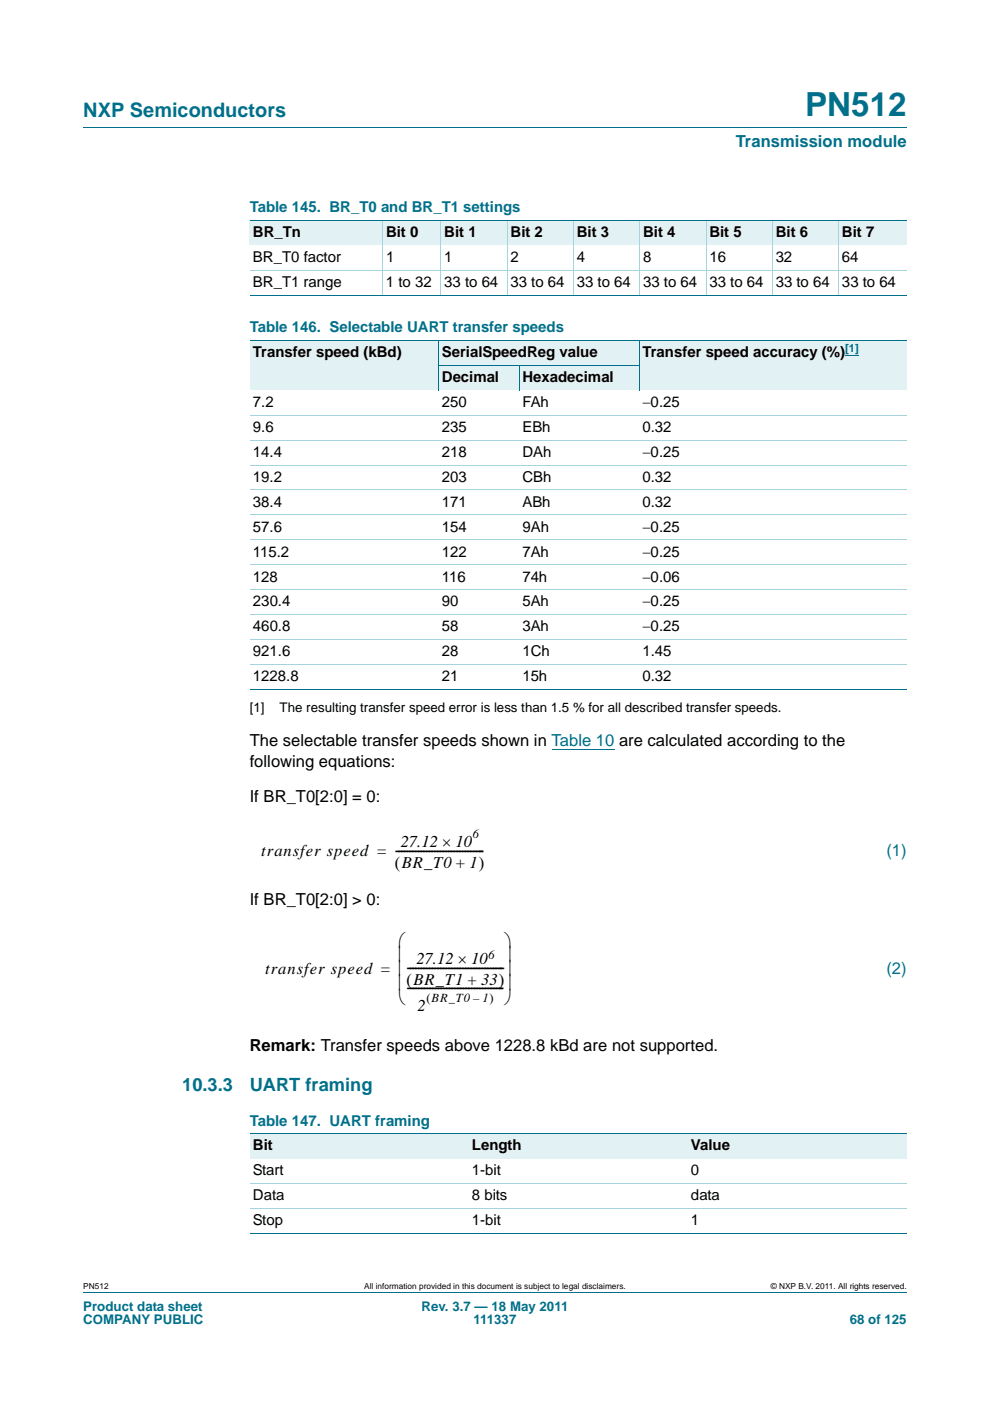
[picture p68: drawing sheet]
<svg xmlns="http://www.w3.org/2000/svg" width="210mm" height="297mm" viewBox="0 0 210 297" stroke-linecap="round" stroke-linejoin="round" font-family="sans-serif">
<defs><g id="words">
<text font-size="7" fill="#00708a" x="170.8" y="24.6">PN512</text>
<text font-size="4.2" fill="#00708a" x="17.7" y="24.9">NXP Semiconductors</text>
<g font-size="3.9" fill="#00708a">
<text x="38.7" y="231.3">10.3.3</text>
<text x="53" y="231.3">UART framing</text>
</g>
<g font-size="3.5" fill="#00708a">
<text x="156.1" y="31.1">Transmission module</text>
<text x="188" y="181.4">(1)</text>
<text x="188" y="206.5">(2)</text>
</g>
<g font-size="3.5">
<text x="53" y="158.1">The selectable transfer speeds shown in Table 10 are calculated according to the</text>
<text x="53" y="162.5">following equations:</text>
<text x="53" y="170.1">If BR_T0[2:0] = 0:</text>
<text x="85" y="179.6">27.12 × 10</text>
<text x="55.4" y="181.4">transfer speed = -------------------------------</text>
<text x="83.8" y="184">(BR_T0 + 1)</text>
<text x="53" y="192">If BR_T0[2:0] &gt; 0:</text>
<text x="84.5" y="203.7">⎜ 27.12 × 10</text>
<text x="84.5" y="200.7">⎛</text>
<text x="107.1" y="203.7">⎟</text>
<text x="107.1" y="200.7">⎞</text>
<text x="56.2" y="206.5">transfer speed = ⎜-----------------------------------⎟</text>
<text x="84.5" y="209.8">⎜----------------------------------⎟</text>
<text x="86.3" y="208.8">(BR_T1 + 33)</text>
<text x="84.5" y="212.8">⎝</text>
<text x="88.6" y="214.4">2</text>
<text x="107.1" y="212.8">⎠</text>
<text x="53" y="222.8">Remark: Transfer speeds above 1228.8 kBd are not supported.</text>
</g>
<g font-size="3.2" fill="#00708a">
<text x="53" y="45">Table 145. BR_T0 and BR_T1 settings</text>
<text x="53" y="70.4">Table 146. Selectable UART transfer speeds</text>
<text x="53" y="238.6">Table 147. UART framing</text>
</g>
<g font-size="3.2">
<text x="53.7" y="50.3">BR_Tn</text>
<text x="81.9" y="50.3">Bit 0</text>
<text x="94.2" y="50.3">Bit 1</text>
<text x="108.3" y="50.3">Bit 2</text>
<text x="122.3" y="50.3">Bit 3</text>
<text x="136.4" y="50.3">Bit 4</text>
<text x="150.5" y="50.3">Bit 5</text>
<text x="164.5" y="50.3">Bit 6</text>
<text x="178.6" y="50.3">Bit 7</text>
<text x="53.7" y="55.6">BR_T0 factor</text>
<text x="81.9" y="55.6">1</text>
<text x="94.2" y="55.6">1</text>
<text x="108.3" y="55.6">2</text>
<text x="122.3" y="55.6">4</text>
<text x="136.4" y="55.6">8</text>
<text x="150.5" y="55.6">16</text>
<text x="164.5" y="55.6">32</text>
<text x="178.6" y="55.6">64</text>
<text x="53.7" y="60.9">BR_T1 range</text>
<text x="81.9" y="60.9">1 to 32</text>
<text x="94.2" y="60.9">33 to 64</text>
<text x="108.3" y="60.9">33 to 64</text>
<text x="122.3" y="60.9">33 to 64</text>
<text x="136.4" y="60.9">33 to 64</text>
<text x="150.5" y="60.9">33 to 64</text>
<text x="164.5" y="60.9">33 to 64</text>
<text x="178.6" y="60.9">33 to 64</text>
<text x="53.7" y="75.7">Transfer speed (kBd)</text>
<text x="93.7" y="75.7">SerialSpeedReg value</text>
<text x="136.3" y="75.7">Transfer speed accuracy (%)</text>
<text x="93.7" y="81">Decimal</text>
<text x="110.8" y="81">Hexadecimal</text>
<text x="53.7" y="86.3">7.2</text>
<text x="93.7" y="86.3">250</text>
<text x="110.8" y="86.3">FAh</text>
<text x="136.3" y="86.3">−0.25</text>
<text x="53.7" y="91.5">9.6</text>
<text x="93.7" y="91.5">235</text>
<text x="110.8" y="91.5">EBh</text>
<text x="136.3" y="91.5">0.32</text>
<text x="53.7" y="96.8">14.4</text>
<text x="93.7" y="96.8">218</text>
<text x="110.8" y="96.8">DAh</text>
<text x="136.3" y="96.8">−0.25</text>
<text x="53.7" y="102.1">19.2</text>
<text x="53.7" y="107.4">38.4</text>
<text x="93.7" y="107.4">171</text>
<text x="93.7" y="102.1">203</text>
<text x="110.8" y="107.4">ABh</text>
<text x="110.8" y="102.1">CBh</text>
<text x="136.3" y="102.1">0.32</text>
<text x="136.3" y="107.4">0.32</text>
<text x="53.7" y="112.7">57.6</text>
<text x="93.7" y="112.7">154</text>
<text x="110.8" y="112.7">9Ah</text>
<text x="136.3" y="112.7">−0.25</text>
<text x="53.7" y="118">115.2</text>
<text x="93.7" y="118">122</text>
<text x="110.8" y="118">7Ah</text>
<text x="136.3" y="118">−0.25</text>
<text x="53.7" y="123.3">128</text>
<text x="93.7" y="123.3">116</text>
<text x="110.8" y="123.3">74h</text>
<text x="136.3" y="123.3">−0.06</text>
<text x="53.7" y="128.6">230.4</text>
<text x="93.7" y="128.6">90</text>
<text x="110.8" y="128.6">5Ah</text>
<text x="136.3" y="128.6">−0.25</text>
<text x="53.7" y="133.9">460.8</text>
<text x="93.7" y="133.9">58</text>
<text x="110.8" y="133.9">3Ah</text>
<text x="136.3" y="133.9">−0.25</text>
<text x="53.7" y="139.2">921.6</text>
<text x="93.7" y="139.2">28</text>
<text x="110.8" y="139.2">1Ch</text>
<text x="136.3" y="139.2">1.45</text>
<text x="53.7" y="144.5">1228.8</text>
<text x="93.7" y="144.5">21</text>
<text x="110.8" y="144.5">15h</text>
<text x="136.3" y="144.5">0.32</text>
<text x="53.7" y="243.9">Bit</text>
<text x="100.1" y="243.9">Length</text>
<text x="146.6" y="243.9">Value</text>
<text x="53.7" y="249.2">Start</text>
<text x="100.1" y="249.2">1-bit</text>
<text x="146.6" y="249.2">0</text>
<text x="53.7" y="254.5">Data</text>
<text x="100.1" y="254.5">8 bits</text>
<text x="146.6" y="254.5">data</text>
<text x="53.7" y="259.8">Stop</text>
<text x="100.1" y="259.8">1-bit</text>
<text x="146.6" y="259.8">1</text>
</g>
<g font-size="2.8">
<text x="53" y="150.9">[1]</text>
<text x="59.3" y="150.9">The resulting transfer speed error is less than 1.5 % for all described transfer speeds.</text>
</g>
<g font-size="2.8" fill="#00708a">
<text x="17.7" y="277.9">Product data sheet</text>
<text x="17.7" y="280.8">COMPANY PUBLIC</text>
<text x="89.4" y="277.9">Rev. 3.7 — 18 May 2011</text>
<text x="100.4" y="280.8">111337</text>
<text x="180.2" y="280.8">68 of 125</text>
</g>
<g font-size="2.6">
<text x="100.3" y="177.7">6</text>
<text x="103.6" y="203.4">6</text>
<text x="90.4" y="212.4">(BR_T0 – 1)</text>
</g>
<text font-size="2.4" fill="#00f" x="179.3" y="74.7">[1]</text>
<g font-size="1.8">
<text x="17.7" y="273.3">PN512</text>
<text x="77.3" y="273.3">All information provided in this document is subject to legal disclaimers.</text>
<text x="163.5" y="273.3">© NXP B.V. 2011. All rights reserved.</text>
</g>
</g></defs>
<path d="M17.7 27h174.6M17.7 273.9h174.6" fill="none" stroke="#00708a" stroke-width=".21"/>
<path d="M117 158.8h13.3" fill="none" stroke="#00f" stroke-width=".21"/>
<g fill="#e2f1f4">
<path d="M53 46.7h28.2v5.3h-28.2z"/>
<path d="M81.2 46.7h12.3v5.3h-12.3z"/>
<path d="M93.5 46.7h14.1v5.3h-14.1z"/>
<path d="M107.6 46.7h14v5.3h-14z"/>
<path d="M121.6 46.7h14.1v5.3h-14.1z"/>
<path d="M135.7 46.7h14.1v5.3h-14.1z"/>
<path d="M149.8 46.7h14v5.3h-14z"/>
<path d="M163.8 46.7h14.1v5.3h-14.1z"/>
<path d="M177.9 46.7h14.4v5.3h-14.4z"/>
<path d="M53 72.1h40v10.6h-40z"/>
<path d="M93 72.1h42.6v5.3h-42.6z"/>
<path d="M135.6 72.1h56.7v10.6h-56.7z"/>
</g>
<path d="M179.3 75.4h2.9" fill="none" stroke="#00f" stroke-width=".21"/>
<g fill="#e2f1f4">
<path d="M93 77.4h17.1v5.3h-17.1z"/>
<path d="M110.1 77.4h25.5v5.3h-25.5z"/>
</g>
<g fill="none" stroke="#a5d5dc" stroke-width=".21">
<path d="M53 57.3h139.3M81.2 46.7v16M93.5 46.7v16M107.6 46.7v16M121.6 46.7v16M135.7 46.7v16M149.8 46.7v16M163.8 46.7v16M177.9 46.7v16M53 88h139.3M53 93.3h139.3M53 98.6h139.3"/>
<path d="M53 103.9h139.3M53 109.2h139.3M53 114.5h139.3M53 119.8h139.3M53 125.1h139.3M53 130.3h139.3M53 135.6h139.3M53 140.9h139.3"/>
</g>
<path d="M53 46.7h139.3M53 62.6h139.3M53 72.1h139.3M93 77.4h42.6M93 72.1v10.6M110.1 77.4v5.3M135.6 72.1v10.6M53 146.2h139.3" fill="none" stroke="#00708a" stroke-width=".21"/>
<g fill="#e2f1f4">
<path d="M53 240.4h46.4v5.3h-46.4z"/>
<path d="M99.4 240.4h46.5v5.3h-46.5z"/>
<path d="M145.9 240.4h46.4v5.3h-46.4z"/>
</g>
<path d="M53 240.4h139.3M53 261.6h139.3" fill="none" stroke="#00708a" stroke-width=".21"/>
<path d="M53 251h139.3M53 256.3h139.3" fill="none" stroke="#a5d5dc" stroke-width=".21"/>
<use href="#words"/>
</svg>
